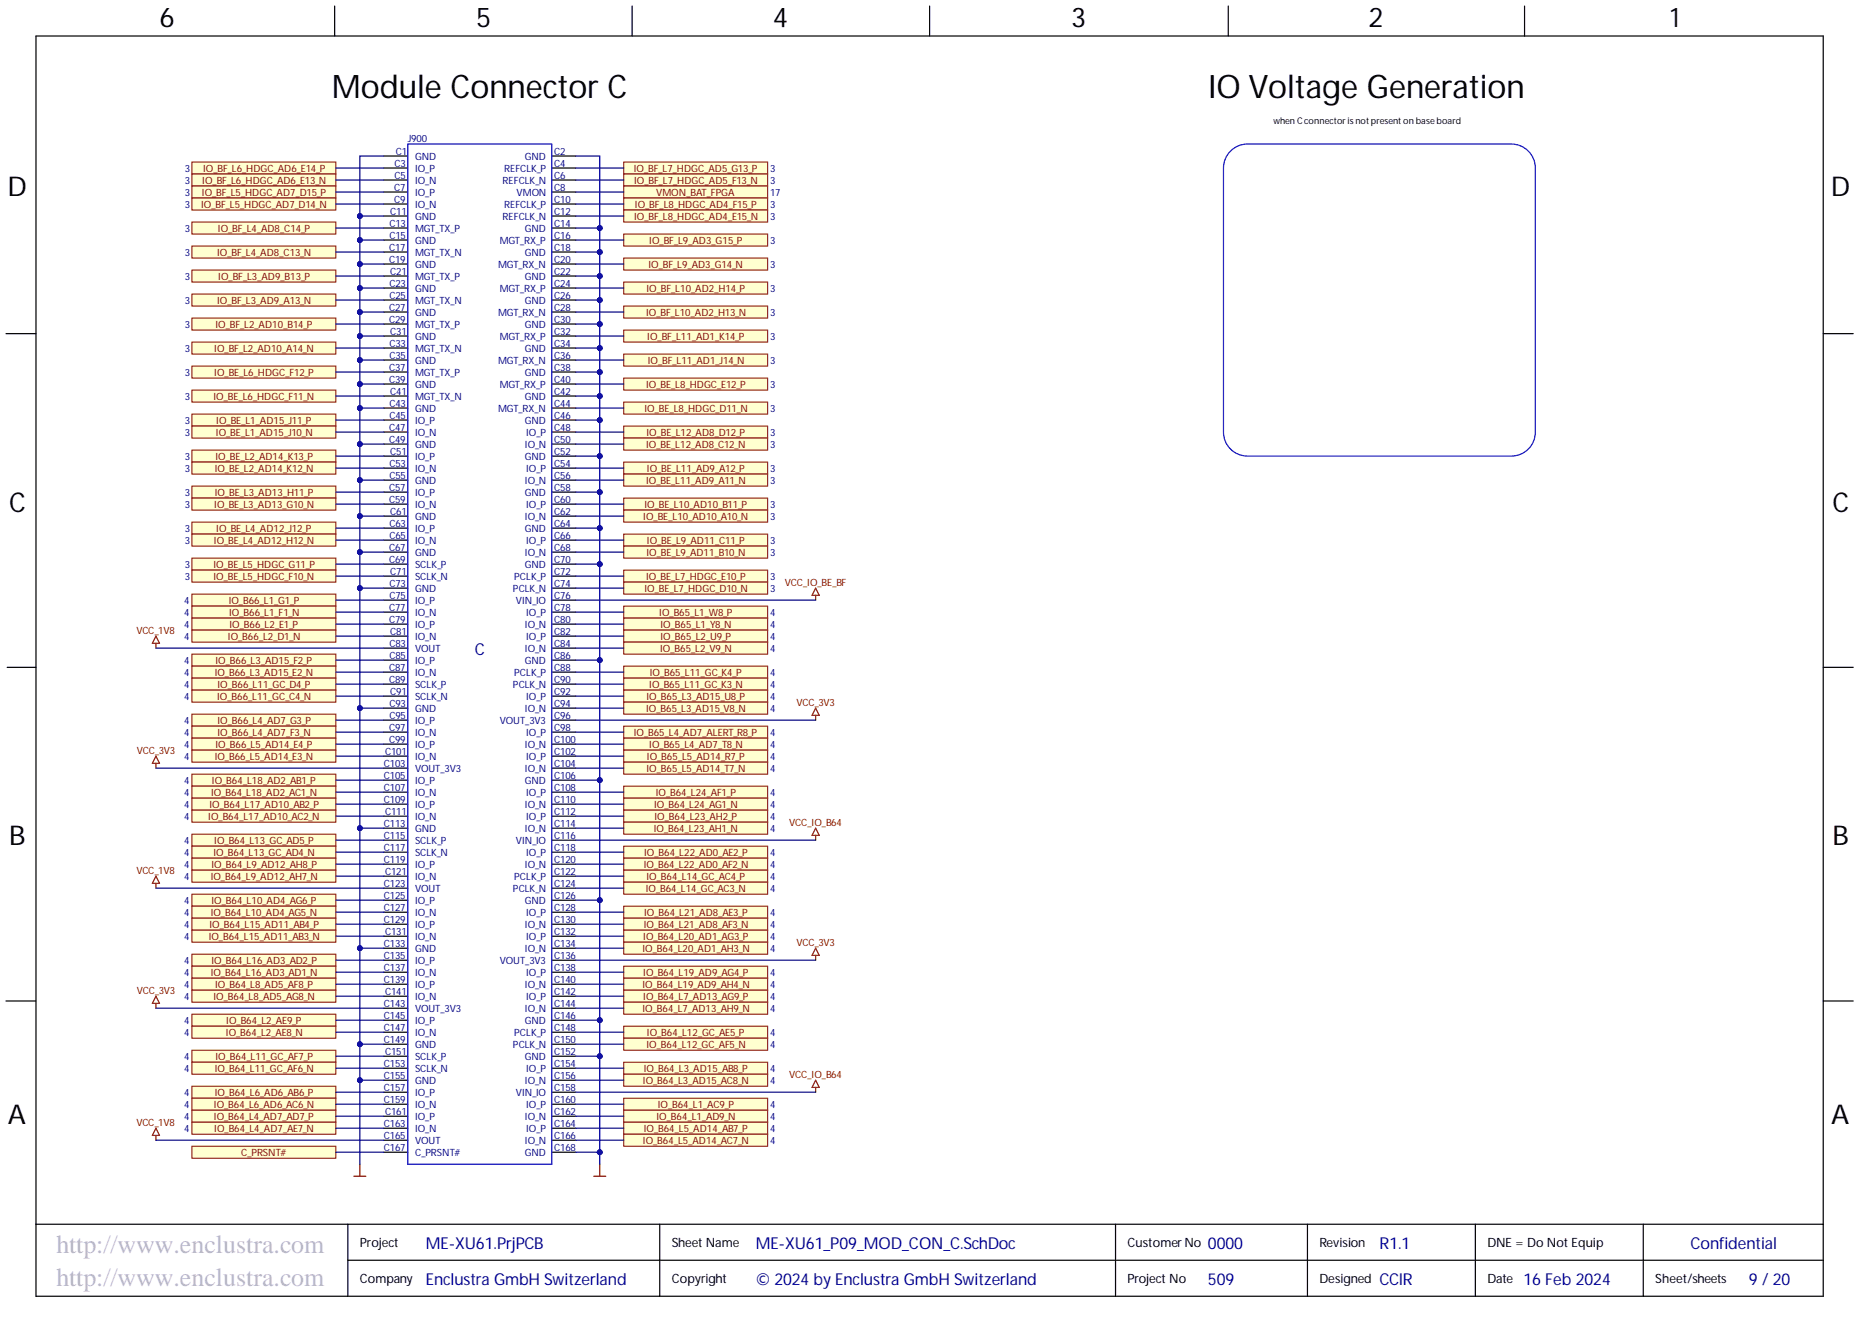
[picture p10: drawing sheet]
<svg xmlns="http://www.w3.org/2000/svg" width="393mm" height="282mm" viewBox="0 0 393 282" stroke-linecap="round" stroke-linejoin="round" font-family="sans-serif">
<defs><g id="words">
<g font-size="6.9">
<text x="70.2" y="20.6">Module Connector C</text>
<text x="255.5" y="20.6">IO Voltage Generation</text>
</g>
<g font-size="5.8">
<text x="33.7" y="5.7">6</text>
<text x="100.7" y="5.7">5</text>
<text x="163.4" y="5.7">4</text>
<text x="226.5" y="5.7">3</text>
<text x="289.4" y="5.7">2</text>
<text x="353.1" y="5.7">1</text>
<text x="1.6" y="41.5">D</text>
<text x="387.2" y="41.5">D</text>
<text x="1.9" y="108.2">C</text>
<text x="387.5" y="108.2">C</text>
<text x="1.9" y="178.8">B</text>
<text x="387.5" y="178.8">B</text>
<text x="1.7" y="237.6">A</text>
<text x="387.3" y="237.6">A</text>
</g>
<g font-size="5.5" fill="#c0c0c0">
<text x="11.9" y="265">http://www.enclustra.com</text>
<text x="11.9" y="271.9">http://www.enclustra.com</text>
</g>
<g font-size="3.5" fill="#000080">
<text x="100.5" y="138.5">C</text>
<text x="90.1" y="264.1">ME-XU61.PrjPCB</text>
<text x="159.8" y="264.1">ME-XU61_P09_MOD_CON_C.SchDoc</text>
<text x="255.4" y="264.1">0000</text>
<text x="357.5" y="264.1">Confidential</text>
<text x="90.1" y="271.7">Enclustra GmbH Switzerland</text>
<text x="159.8" y="271.7">© 2024 by Enclustra GmbH Switzerland</text>
<text x="255.4" y="271.7">509</text>
<text x="291.7" y="271.7">CCIR</text>
<text x="322.2" y="271.7">16 Feb 2024</text>
<text x="369.8" y="271.7">9 / 20</text>
</g>
<text font-size="3.5" fill="#00007c" x="291.7" y="264.1">R1.1</text>
<g font-size="2.7">
<text x="76.1" y="263.8">Project</text>
<text x="142.1" y="263.8">Sheet Name</text>
<text x="238.4" y="263.8">Customer No</text>
<text x="279" y="263.8">Revision</text>
<text x="314.5" y="263.8">DNE = Do Not Equip</text>
<text x="76.1" y="271.4">Company</text>
<text x="142.1" y="271.4">Copyright</text>
<text x="238.4" y="271.4">Project No</text>
<text x="279" y="271.4">Designed</text>
<text x="314.5" y="271.4">Date</text>
<text x="350.1" y="271.4">Sheet/sheets</text>
</g>
<g font-size="2.1" fill="#000080">
<text x="86.2" y="29.9">J900</text>
<text x="83.5" y="35.3">C3</text>
<text x="83.7" y="32.7">C1</text>
<text x="87.8" y="33.8">GND</text>
<text x="111" y="33.8">GND</text>
<text x="117.2" y="32.7">C2</text>
<text x="117.2" y="35.3">C4</text>
<text x="39.1" y="36.4">3</text>
<text x="39.1" y="38.9">3</text>
<text x="39.1" y="41.5">3</text>
<text x="83.4" y="40.4">C7</text>
<text x="83.5" y="37.8">C5</text>
<text x="87.8" y="36.4">IO_P</text>
<text x="87.8" y="38.9">IO_N</text>
<text x="87.8" y="41.5">IO_P</text>
<text x="106.3" y="38.9">REFCLK_N</text>
<text x="106.6" y="36.4">REFCLK_P</text>
<text x="109.2" y="41.5">VMON</text>
<text x="117.2" y="37.8">C6</text>
<text x="117.2" y="40.4">C8</text>
<text x="162.9" y="36.4">3</text>
<text x="162.9" y="38.9">3</text>
<text x="162.9" y="41.5">17</text>
<text x="39.1" y="44">3</text>
<text x="82.4" y="48">C13</text>
<text x="82.5" y="45.4">C11</text>
<text x="83.4" y="42.9">C9</text>
<text x="87.8" y="44">IO_N</text>
<text x="87.8" y="46.5">GND</text>
<text x="106.3" y="46.5">REFCLK_N</text>
<text x="106.6" y="44">REFCLK_P</text>
<text x="117.2" y="42.9">C10</text>
<text x="117.2" y="45.4">C12</text>
<text x="117.2" y="48">C14</text>
<text x="162.9" y="44">3</text>
<text x="162.9" y="46.5">3</text>
<text x="39.1" y="49.1">3</text>
<text x="82.3" y="53">C17</text>
<text x="82.4" y="50.5">C15</text>
<text x="87.8" y="49.1">MGT_TX_P</text>
<text x="87.8" y="51.6">GND</text>
<text x="105.7" y="51.6">MGT_RX_P</text>
<text x="111" y="49.1">GND</text>
<text x="117.2" y="50.5">C16</text>
<text x="117.2" y="53">C18</text>
<text x="162.9" y="51.6">3</text>
<text x="39.1" y="54.1">3</text>
<text x="39.1" y="59.2">3</text>
<text x="82.3" y="55.6">C19</text>
<text x="82.5" y="58.1">C21</text>
<text x="87.8" y="54.1">MGT_TX_N</text>
<text x="87.8" y="56.7">GND</text>
<text x="87.8" y="59.2">MGT_TX_P</text>
<text x="105.4" y="56.7">MGT_RX_N</text>
<text x="111" y="54.1">GND</text>
<text x="111" y="59.2">GND</text>
<text x="117.2" y="55.6">C20</text>
<text x="117.2" y="58.1">C22</text>
<text x="162.9" y="56.7">3</text>
<text x="39.1" y="64.3">3</text>
<text x="82.3" y="65.7">C27</text>
<text x="82.4" y="60.7">C23</text>
<text x="82.4" y="63.2">C25</text>
<text x="87.8" y="61.8">GND</text>
<text x="87.8" y="64.3">MGT_TX_N</text>
<text x="105.7" y="61.8">MGT_RX_P</text>
<text x="111" y="64.3">GND</text>
<text x="117.2" y="60.7">C24</text>
<text x="117.2" y="63.2">C26</text>
<text x="117.2" y="65.7">C28</text>
<text x="162.9" y="61.8">3</text>
<text x="39.1" y="69.4">3</text>
<text x="82.3" y="68.3">C29</text>
<text x="82.5" y="70.8">C31</text>
<text x="87.8" y="66.8">GND</text>
<text x="87.8" y="69.4">MGT_TX_P</text>
<text x="87.8" y="71.9">GND</text>
<text x="105.4" y="66.8">MGT_RX_N</text>
<text x="105.7" y="71.9">MGT_RX_P</text>
<text x="111" y="69.4">GND</text>
<text x="117.2" y="68.3">C30</text>
<text x="117.2" y="70.8">C32</text>
<text x="162.9" y="66.8">3</text>
<text x="162.9" y="71.9">3</text>
<text x="39.1" y="74.4">3</text>
<text x="82.4" y="73.3">C33</text>
<text x="82.4" y="75.9">C35</text>
<text x="87.8" y="74.4">MGT_TX_N</text>
<text x="87.8" y="77">GND</text>
<text x="105.4" y="77">MGT_RX_N</text>
<text x="111" y="74.4">GND</text>
<text x="117.2" y="73.3">C34</text>
<text x="117.2" y="75.9">C36</text>
<text x="162.9" y="77">3</text>
<text x="39.1" y="79.5">3</text>
<text x="82.3" y="78.4">C37</text>
<text x="82.3" y="81">C39</text>
<text x="82.5" y="83.5">C41</text>
<text x="87.8" y="79.5">MGT_TX_P</text>
<text x="87.8" y="82.1">GND</text>
<text x="105.7" y="82.1">MGT_RX_P</text>
<text x="111" y="79.5">GND</text>
<text x="117.2" y="78.4">C38</text>
<text x="117.2" y="81">C40</text>
<text x="117.2" y="83.5">C42</text>
<text x="162.9" y="82.1">3</text>
<text x="39.1" y="84.6">3</text>
<text x="39.1" y="89.7">3</text>
<text x="82.4" y="86">C43</text>
<text x="82.4" y="88.6">C45</text>
<text x="87.8" y="84.6">MGT_TX_N</text>
<text x="87.8" y="87.1">GND</text>
<text x="87.8" y="89.7">IO_P</text>
<text x="105.4" y="87.1">MGT_RX_N</text>
<text x="111" y="84.6">GND</text>
<text x="111" y="89.7">GND</text>
<text x="117.2" y="86">C44</text>
<text x="117.2" y="88.6">C46</text>
<text x="162.9" y="87.1">3</text>
<text x="39.1" y="92.2">3</text>
<text x="82.3" y="91.1">C47</text>
<text x="82.3" y="93.7">C49</text>
<text x="87.8" y="92.2">IO_N</text>
<text x="87.8" y="94.8">GND</text>
<text x="111" y="94.8">IO_N</text>
<text x="111.3" y="92.2">IO_P</text>
<text x="117.2" y="91.1">C48</text>
<text x="117.2" y="93.7">C50</text>
<text x="162.9" y="92.2">3</text>
<text x="162.9" y="94.8">3</text>
<text x="39.1" y="97.3">3</text>
<text x="39.1" y="99.8">3</text>
<text x="82.4" y="98.7">C53</text>
<text x="82.4" y="101.3">C55</text>
<text x="82.5" y="96.2">C51</text>
<text x="87.8" y="97.3">IO_P</text>
<text x="87.8" y="99.8">IO_N</text>
<text x="111" y="97.3">GND</text>
<text x="111.3" y="99.8">IO_P</text>
<text x="117.2" y="96.2">C52</text>
<text x="117.2" y="98.7">C54</text>
<text x="117.2" y="101.3">C56</text>
<text x="162.9" y="99.8">3</text>
<text x="39.1" y="104.9">3</text>
<text x="39.1" y="107.4">3</text>
<text x="82.3" y="103.8">C57</text>
<text x="82.3" y="106.3">C59</text>
<text x="87.8" y="102.4">GND</text>
<text x="87.8" y="104.9">IO_P</text>
<text x="87.8" y="107.4">IO_N</text>
<text x="111" y="102.4">IO_N</text>
<text x="111" y="104.9">GND</text>
<text x="111.3" y="107.4">IO_P</text>
<text x="117.2" y="103.8">C58</text>
<text x="117.2" y="106.3">C60</text>
<text x="162.9" y="102.4">3</text>
<text x="162.9" y="107.4">3</text>
<text x="39.1" y="112.5">3</text>
<text x="82.4" y="111.4">C63</text>
<text x="82.4" y="114">C65</text>
<text x="82.5" y="108.9">C61</text>
<text x="87.8" y="110">GND</text>
<text x="87.8" y="112.5">IO_P</text>
<text x="111" y="110">IO_N</text>
<text x="111" y="112.5">GND</text>
<text x="117.2" y="108.9">C62</text>
<text x="117.2" y="111.4">C64</text>
<text x="117.2" y="114">C66</text>
<text x="162.9" y="110">3</text>
<text x="39.1" y="115.1">3</text>
<text x="82.3" y="116.5">C67</text>
<text x="82.3" y="119">C69</text>
<text x="87.8" y="115.1">IO_N</text>
<text x="87.8" y="117.6">GND</text>
<text x="111" y="117.6">IO_N</text>
<text x="111.3" y="115.1">IO_P</text>
<text x="117.2" y="116.5">C68</text>
<text x="117.2" y="119">C70</text>
<text x="162.9" y="115.1">3</text>
<text x="162.9" y="117.6">3</text>
<text x="39.1" y="120.1">3</text>
<text x="39.1" y="122.7">3</text>
<text x="82.4" y="124.1">C73</text>
<text x="82.5" y="121.6">C71</text>
<text x="87.8" y="120.1">SCLK_P</text>
<text x="87.8" y="122.7">SCLK_N</text>
<text x="87.8" y="125.2">GND</text>
<text x="108.5" y="125.2">PCLK_N</text>
<text x="108.7" y="122.7">PCLK_P</text>
<text x="111" y="120.1">GND</text>
<text x="117.2" y="121.6">C72</text>
<text x="117.2" y="124.1">C74</text>
<text x="162.9" y="122.7">3</text>
<text x="162.9" y="125.2">3</text>
<text x="39" y="127.7">4</text>
<text x="39" y="130.3">4</text>
<text x="82.3" y="129.2">C77</text>
<text x="82.3" y="131.7">C79</text>
<text x="82.4" y="126.6">C75</text>
<text x="87.8" y="127.7">IO_P</text>
<text x="87.8" y="130.3">IO_N</text>
<text x="109.1" y="127.7">VIN_IO</text>
<text x="111.3" y="130.3">IO_P</text>
<text x="117.2" y="126.6">C76</text>
<text x="117.2" y="129.2">C78</text>
<text x="117.2" y="131.7">C80</text>
<text x="162.9" y="130.3">4</text>
<text x="39" y="132.8">4</text>
<text x="39" y="135.4">4</text>
<text x="82.4" y="136.8">C83</text>
<text x="82.5" y="134.3">C81</text>
<text x="87.8" y="132.8">IO_P</text>
<text x="87.8" y="135.4">IO_N</text>
<text x="87.8" y="137.9">VOUT</text>
<text x="111" y="132.8">IO_N</text>
<text x="111" y="137.9">IO_N</text>
<text x="111.3" y="135.4">IO_P</text>
<text x="117.2" y="134.3">C82</text>
<text x="117.2" y="136.8">C84</text>
<text x="162.9" y="132.8">4</text>
<text x="162.9" y="135.4">4</text>
<text x="162.9" y="137.9">4</text>
<text x="39" y="140.4">4</text>
<text x="39" y="143">4</text>
<text x="82.3" y="141.9">C87</text>
<text x="82.4" y="139.3">C85</text>
<text x="87.8" y="140.4">IO_P</text>
<text x="87.8" y="143">IO_N</text>
<text x="108.7" y="143">PCLK_P</text>
<text x="111" y="140.4">GND</text>
<text x="117.2" y="139.3">C86</text>
<text x="117.2" y="141.9">C88</text>
<text x="162.9" y="143">4</text>
<text x="39" y="145.5">4</text>
<text x="39" y="148">4</text>
<text x="82.3" y="144.4">C89</text>
<text x="82.4" y="149.5">C93</text>
<text x="82.5" y="146.9">C91</text>
<text x="87.8" y="145.5">SCLK_P</text>
<text x="87.8" y="148">SCLK_N</text>
<text x="108.5" y="145.5">PCLK_N</text>
<text x="111.3" y="148">IO_P</text>
<text x="117.2" y="144.4">C90</text>
<text x="117.2" y="146.9">C92</text>
<text x="117.2" y="149.5">C94</text>
<text x="162.9" y="145.5">4</text>
<text x="162.9" y="148">4</text>
<text x="39" y="153.1">4</text>
<text x="39" y="155.7">4</text>
<text x="82.3" y="154.6">C97</text>
<text x="82.4" y="152">C95</text>
<text x="87.8" y="150.6">GND</text>
<text x="87.8" y="153.1">IO_P</text>
<text x="87.8" y="155.7">IO_N</text>
<text x="105.7" y="153.1">VOUT_3V3</text>
<text x="111" y="150.6">IO_N</text>
<text x="111.3" y="155.7">IO_P</text>
<text x="117.2" y="152">C96</text>
<text x="117.2" y="154.6">C98</text>
<text x="162.9" y="150.6">4</text>
<text x="162.9" y="155.7">4</text>
<text x="39" y="158.2">4</text>
<text x="39" y="160.7">4</text>
<text x="81.4" y="159.6">C101</text>
<text x="82.3" y="157.1">C99</text>
<text x="87.8" y="158.2">IO_P</text>
<text x="87.8" y="160.7">IO_N</text>
<text x="111" y="158.2">IO_N</text>
<text x="111.3" y="160.7">IO_P</text>
<text x="117.2" y="157.1">C100</text>
<text x="117.2" y="159.6">C102</text>
<text x="162.9" y="158.2">4</text>
<text x="162.9" y="160.7">4</text>
<text x="39" y="165.8">4</text>
<text x="81.2" y="162.2">C103</text>
<text x="81.2" y="164.7">C105</text>
<text x="81.2" y="167.3">C107</text>
<text x="87.8" y="163.3">VOUT_3V3</text>
<text x="87.8" y="165.8">IO_P</text>
<text x="111" y="163.3">IO_N</text>
<text x="111" y="165.8">GND</text>
<text x="117.2" y="162.2">C104</text>
<text x="117.2" y="164.7">C106</text>
<text x="117.2" y="167.3">C108</text>
<text x="162.9" y="163.3">4</text>
<text x="39" y="168.4">4</text>
<text x="39" y="170.9">4</text>
<text x="39" y="173.4">4</text>
<text x="81.2" y="169.8">C109</text>
<text x="81.4" y="172.3">C111</text>
<text x="87.8" y="168.4">IO_N</text>
<text x="87.8" y="170.9">IO_P</text>
<text x="87.8" y="173.4">IO_N</text>
<text x="111" y="170.9">IO_N</text>
<text x="111.3" y="168.4">IO_P</text>
<text x="111.3" y="173.4">IO_P</text>
<text x="117.2" y="169.8">C110</text>
<text x="117.2" y="172.3">C112</text>
<text x="162.9" y="168.4">4</text>
<text x="162.9" y="170.9">4</text>
<text x="162.9" y="173.4">4</text>
<text x="39" y="178.5">4</text>
<text x="81.2" y="174.9">C113</text>
<text x="81.2" y="177.4">C115</text>
<text x="81.2" y="179.9">C117</text>
<text x="87.8" y="176">GND</text>
<text x="87.8" y="178.5">SCLK_P</text>
<text x="109.1" y="178.5">VIN_IO</text>
<text x="111" y="176">IO_N</text>
<text x="117.2" y="174.9">C114</text>
<text x="117.2" y="177.4">C116</text>
<text x="117.2" y="179.9">C118</text>
<text x="162.9" y="176">4</text>
<text x="39" y="181">4</text>
<text x="39" y="183.6">4</text>
<text x="81.2" y="182.5">C119</text>
<text x="81.4" y="185">C121</text>
<text x="87.8" y="181">SCLK_N</text>
<text x="87.8" y="183.6">IO_P</text>
<text x="111" y="183.6">IO_N</text>
<text x="111.3" y="181">IO_P</text>
<text x="117.2" y="182.5">C120</text>
<text x="117.2" y="185">C122</text>
<text x="162.9" y="181">4</text>
<text x="162.9" y="183.6">4</text>
<text x="39" y="186.1">4</text>
<text x="39" y="191.2">4</text>
<text x="81.2" y="187.6">C123</text>
<text x="81.2" y="190.1">C125</text>
<text x="87.8" y="186.1">IO_N</text>
<text x="87.8" y="188.7">VOUT</text>
<text x="87.8" y="191.2">IO_P</text>
<text x="108.5" y="188.7">PCLK_N</text>
<text x="108.7" y="186.1">PCLK_P</text>
<text x="111" y="191.2">GND</text>
<text x="117.2" y="187.6">C124</text>
<text x="117.2" y="190.1">C126</text>
<text x="162.9" y="186.1">4</text>
<text x="162.9" y="188.7">4</text>
<text x="39" y="193.7">4</text>
<text x="39" y="196.3">4</text>
<text x="81.2" y="192.6">C127</text>
<text x="81.2" y="195.2">C129</text>
<text x="81.4" y="197.7">C131</text>
<text x="87.8" y="193.7">IO_N</text>
<text x="87.8" y="196.3">IO_P</text>
<text x="111" y="196.3">IO_N</text>
<text x="111.3" y="193.7">IO_P</text>
<text x="117.2" y="192.6">C128</text>
<text x="117.2" y="195.2">C130</text>
<text x="117.2" y="197.7">C132</text>
<text x="162.9" y="193.7">4</text>
<text x="162.9" y="196.3">4</text>
<text x="39" y="198.8">4</text>
<text x="39" y="203.9">4</text>
<text x="81.2" y="200.2">C133</text>
<text x="81.2" y="202.8">C135</text>
<text x="87.8" y="198.8">IO_N</text>
<text x="87.8" y="201.3">GND</text>
<text x="87.8" y="203.9">IO_P</text>
<text x="105.7" y="203.9">VOUT_3V3</text>
<text x="111" y="201.3">IO_N</text>
<text x="111.3" y="198.8">IO_P</text>
<text x="117.2" y="200.2">C134</text>
<text x="117.2" y="202.8">C136</text>
<text x="162.9" y="198.8">4</text>
<text x="162.9" y="201.3">4</text>
<text x="39" y="206.4">4</text>
<text x="39" y="209">4</text>
<text x="81.2" y="205.3">C137</text>
<text x="81.2" y="207.9">C139</text>
<text x="87.8" y="206.4">IO_N</text>
<text x="87.8" y="209">IO_P</text>
<text x="111" y="209">IO_N</text>
<text x="111.3" y="206.4">IO_P</text>
<text x="117.2" y="205.3">C138</text>
<text x="117.2" y="207.9">C140</text>
<text x="162.9" y="206.4">4</text>
<text x="162.9" y="209">4</text>
<text x="39" y="211.5">4</text>
<text x="81.2" y="212.9">C143</text>
<text x="81.2" y="215.5">C145</text>
<text x="81.4" y="210.4">C141</text>
<text x="87.8" y="211.5">IO_N</text>
<text x="87.8" y="214">VOUT_3V3</text>
<text x="111" y="214">IO_N</text>
<text x="111.3" y="211.5">IO_P</text>
<text x="117.2" y="210.4">C142</text>
<text x="117.2" y="212.9">C144</text>
<text x="117.2" y="215.5">C146</text>
<text x="162.9" y="211.5">4</text>
<text x="162.9" y="214">4</text>
<text x="39" y="216.6">4</text>
<text x="39" y="219.1">4</text>
<text x="81.2" y="218">C147</text>
<text x="81.2" y="220.5">C149</text>
<text x="87.8" y="216.6">IO_P</text>
<text x="87.8" y="219.1">IO_N</text>
<text x="87.8" y="221.6">GND</text>
<text x="108.5" y="221.6">PCLK_N</text>
<text x="108.7" y="219.1">PCLK_P</text>
<text x="111" y="216.6">GND</text>
<text x="117.2" y="218">C148</text>
<text x="117.2" y="220.5">C150</text>
<text x="162.9" y="219.1">4</text>
<text x="162.9" y="221.6">4</text>
<text x="39" y="224.2">4</text>
<text x="39" y="226.7">4</text>
<text x="81.2" y="225.6">C153</text>
<text x="81.4" y="223.1">C151</text>
<text x="87.8" y="224.2">SCLK_P</text>
<text x="87.8" y="226.7">SCLK_N</text>
<text x="111" y="224.2">GND</text>
<text x="111.3" y="226.7">IO_P</text>
<text x="117.2" y="223.1">C152</text>
<text x="117.2" y="225.6">C154</text>
<text x="162.9" y="226.7">4</text>
<text x="39" y="231.8">4</text>
<text x="81.2" y="228.2">C155</text>
<text x="81.2" y="230.7">C157</text>
<text x="81.2" y="233.2">C159</text>
<text x="87.8" y="229.3">GND</text>
<text x="87.8" y="231.8">IO_P</text>
<text x="109.1" y="231.8">VIN_IO</text>
<text x="111" y="229.3">IO_N</text>
<text x="117.2" y="228.2">C156</text>
<text x="117.2" y="230.7">C158</text>
<text x="117.2" y="233.2">C160</text>
<text x="162.9" y="229.3">4</text>
<text x="39" y="234.3">4</text>
<text x="39" y="236.9">4</text>
<text x="39" y="239.4">4</text>
<text x="81.2" y="238.3">C163</text>
<text x="81.4" y="235.8">C161</text>
<text x="87.8" y="234.3">IO_N</text>
<text x="87.8" y="236.9">IO_P</text>
<text x="87.8" y="239.4">IO_N</text>
<text x="111" y="236.9">IO_N</text>
<text x="111.3" y="234.3">IO_P</text>
<text x="111.3" y="239.4">IO_P</text>
<text x="117.2" y="235.8">C162</text>
<text x="117.2" y="238.3">C164</text>
<text x="162.9" y="234.3">4</text>
<text x="162.9" y="236.9">4</text>
<text x="162.9" y="239.4">4</text>
<text x="81.2" y="240.9">C165</text>
<text x="81.2" y="243.4">C167</text>
<text x="87.8" y="242">VOUT</text>
<text x="87.8" y="244.5">C_PRSNT#</text>
<text x="111" y="242">IO_N</text>
<text x="111" y="244.5">GND</text>
<text x="117.2" y="240.9">C166</text>
<text x="117.2" y="243.4">C168</text>
<text x="162.9" y="242">4</text>
</g>
<g font-size="2.1" fill="#800000">
<text x="42.7" y="41.5">IO_BF_L5_HDGC_AD7_D15_P</text>
<text x="42.8" y="38.9">IO_BF_L6_HDGC_AD6_E13_N</text>
<text x="43" y="36.4">IO_BF_L6_HDGC_AD6_E14_P</text>
<text x="134" y="36.4">IO_BF_L7_HDGC_AD5_G13_P</text>
<text x="134.1" y="38.9">IO_BF_L7_HDGC_AD5_F13_N</text>
<text x="138.8" y="41.5">VMON_BAT_FPGA</text>
<text x="42.5" y="44">IO_BF_L5_HDGC_AD7_D14_N</text>
<text x="134.1" y="46.5">IO_BF_L8_HDGC_AD4_E15_N</text>
<text x="134.3" y="44">IO_BF_L8_HDGC_AD4_F15_P</text>
<text x="46.1" y="49.1">IO_BF_L4_AD8_C14_P</text>
<text x="137.3" y="51.6">IO_BF_L9_AD3_G15_P</text>
<text x="45.9" y="54.1">IO_BF_L4_AD8_C13_N</text>
<text x="46.2" y="59.2">IO_BF_L3_AD9_B13_P</text>
<text x="137.1" y="56.7">IO_BF_L9_AD3_G14_N</text>
<text x="45.9" y="64.3">IO_BF_L3_AD9_A13_N</text>
<text x="136.7" y="61.8">IO_BF_L10_AD2_H14_P</text>
<text x="45.6" y="69.4">IO_BF_L2_AD10_B14_P</text>
<text x="136.6" y="66.8">IO_BF_L10_AD2_H13_N</text>
<text x="136.9" y="71.9">IO_BF_L11_AD1_K14_P</text>
<text x="45.3" y="74.4">IO_BF_L2_AD10_A14_N</text>
<text x="137" y="77">IO_BF_L11_AD1_J14_N</text>
<text x="45.3" y="79.5">IO_BE_L6_HDGC_F12_P</text>
<text x="136.6" y="82.1">IO_BE_L8_HDGC_E12_P</text>
<text x="45.2" y="84.6">IO_BE_L6_HDGC_F11_N</text>
<text x="45.7" y="89.7">IO_BE_L1_AD15_J11_P</text>
<text x="136.3" y="87.1">IO_BE_L8_HDGC_D11_N</text>
<text x="45.7" y="92.2">IO_BE_L1_AD15_J10_N</text>
<text x="136.6" y="94.8">IO_BE_L12_AD8_C12_N</text>
<text x="136.7" y="92.2">IO_BE_L12_AD8_D12_P</text>
<text x="45.4" y="99.8">IO_BE_L2_AD14_K12_N</text>
<text x="45.6" y="97.3">IO_BE_L2_AD14_K13_P</text>
<text x="136.8" y="99.8">IO_BE_L11_AD9_A12_P</text>
<text x="45.3" y="107.4">IO_BE_L3_AD13_G10_N</text>
<text x="45.4" y="104.9">IO_BE_L3_AD13_H11_P</text>
<text x="136.3" y="107.4">IO_BE_L10_AD10_B11_P</text>
<text x="136.6" y="102.4">IO_BE_L11_AD9_A11_N</text>
<text x="45.7" y="112.5">IO_BE_L4_AD12_J12_P</text>
<text x="136" y="110">IO_BE_L10_AD10_A10_N</text>
<text x="45.2" y="115.1">IO_BE_L4_AD12_H12_N</text>
<text x="136.7" y="117.6">IO_BE_L9_AD11_B10_N</text>
<text x="136.8" y="115.1">IO_BE_L9_AD11_C11_P</text>
<text x="45.2" y="120.1">IO_BE_L5_HDGC_G11_P</text>
<text x="45.2" y="122.7">IO_BE_L5_HDGC_F10_N</text>
<text x="136.3" y="125.2">IO_BE_L7_HDGC_D10_N</text>
<text x="136.6" y="122.7">IO_BE_L7_HDGC_E10_P</text>
<text x="166" y="123.9">VCC_IO_BE_BF</text>
<text x="48.4" y="127.7">IO_B66_L1_G1_P</text>
<text x="48.4" y="130.3">IO_B66_L1_F1_N</text>
<text x="139.4" y="130.3">IO_B65_L1_W8_P</text>
<text x="28.8" y="134">VCC_1V8</text>
<text x="48.2" y="135.4">IO_B66_L2_D1_N</text>
<text x="48.5" y="132.8">IO_B66_L2_E1_P</text>
<text x="139.6" y="137.9">IO_B65_L2_V9_N</text>
<text x="139.7" y="132.8">IO_B65_L1_Y8_N</text>
<text x="139.7" y="135.4">IO_B65_L2_U9_P</text>
<text x="45.4" y="143">IO_B66_L3_AD15_E2_N</text>
<text x="45.6" y="140.4">IO_B66_L3_AD15_F2_P</text>
<text x="137.4" y="143">IO_B65_L11_GC_K4_P</text>
<text x="45.9" y="148">IO_B66_L11_GC_C4_N</text>
<text x="46" y="145.5">IO_B66_L11_GC_D4_P</text>
<text x="136.7" y="148">IO_B65_L3_AD15_U8_P</text>
<text x="137.3" y="145.5">IO_B65_L11_GC_K3_N</text>
<text x="168.4" y="149.2">VCC_3V3</text>
<text x="46" y="153.1">IO_B66_L4_AD7_G3_P</text>
<text x="46" y="155.7">IO_B66_L4_AD7_F3_N</text>
<text x="134" y="155.7">IO_B65_L4_AD7_ALERT_R8_P</text>
<text x="136.6" y="150.6">IO_B65_L3_AD15_V8_N</text>
<text x="28.9" y="159.4">VCC_3V3</text>
<text x="45.4" y="160.7">IO_B66_L5_AD14_E3_N</text>
<text x="45.6" y="158.2">IO_B66_L5_AD14_E4_P</text>
<text x="136.8" y="160.7">IO_B65_L5_AD14_R7_P</text>
<text x="137.3" y="158.2">IO_B65_L4_AD7_T8_N</text>
<text x="44.8" y="165.8">IO_B64_L18_AD2_AB1_P</text>
<text x="136.7" y="163.3">IO_B65_L5_AD14_T7_N</text>
<text x="44.1" y="173.4">IO_B64_L17_AD10_AC2_N</text>
<text x="44.3" y="170.9">IO_B64_L17_AD10_AB2_P</text>
<text x="44.6" y="168.4">IO_B64_L18_AD2_AC1_N</text>
<text x="138.3" y="170.9">IO_B64_L24_AG1_N</text>
<text x="138.4" y="173.4">IO_B64_L23_AH2_P</text>
<text x="138.7" y="168.4">IO_B64_L24_AF1_P</text>
<text x="45.3" y="178.5">IO_B64_L13_GC_AD5_P</text>
<text x="138.2" y="176">IO_B64_L23_AH1_N</text>
<text x="166.9" y="174.6">VCC_IO_B64</text>
<text x="28.8" y="184.8">VCC_1V8</text>
<text x="44.7" y="183.6">IO_B64_L9_AD12_AH8_P</text>
<text x="45.2" y="181">IO_B64_L13_GC_AD4_N</text>
<text x="136.1" y="183.6">IO_B64_L22_AD0_AF2_N</text>
<text x="136.2" y="181">IO_B64_L22_AD0_AE2_P</text>
<text x="44.6" y="186.1">IO_B64_L9_AD12_AH7_N</text>
<text x="44.7" y="191.2">IO_B64_L10_AD4_AG6_P</text>
<text x="136.6" y="188.7">IO_B64_L14_GC_AC3_N</text>
<text x="136.7" y="186.1">IO_B64_L14_GC_AC4_P</text>
<text x="44.3" y="196.3">IO_B64_L15_AD11_AB4_P</text>
<text x="44.6" y="193.7">IO_B64_L10_AD4_AG5_N</text>
<text x="136.1" y="196.3">IO_B64_L21_AD8_AF3_N</text>
<text x="136.2" y="193.7">IO_B64_L21_AD8_AE3_P</text>
<text x="44.1" y="198.8">IO_B64_L15_AD11_AB3_N</text>
<text x="44.7" y="203.9">IO_B64_L16_AD3_AD2_P</text>
<text x="135.9" y="201.3">IO_B64_L20_AD1_AH3_N</text>
<text x="136" y="198.8">IO_B64_L20_AD1_AG3_P</text>
<text x="168.4" y="200">VCC_3V3</text>
<text x="44.6" y="206.4">IO_B64_L16_AD3_AD1_N</text>
<text x="45.5" y="209">IO_B64_L8_AD5_AF8_P</text>
<text x="135.9" y="209">IO_B64_L19_AD9_AH4_N</text>
<text x="136" y="206.4">IO_B64_L19_AD9_AG4_P</text>
<text x="28.9" y="210.1">VCC_3V3</text>
<text x="45.2" y="211.5">IO_B64_L8_AD5_AG8_N</text>
<text x="135.9" y="214">IO_B64_L7_AD13_AH9_N</text>
<text x="136" y="211.5">IO_B64_L7_AD13_AG9_P</text>
<text x="47.8" y="219.1">IO_B64_L2_AE8_N</text>
<text x="47.9" y="216.6">IO_B64_L2_AE9_P</text>
<text x="136.7" y="221.6">IO_B64_L12_GC_AF5_N</text>
<text x="136.8" y="219.1">IO_B64_L12_GC_AE5_P</text>
<text x="45.4" y="226.7">IO_B64_L11_GC_AF6_N</text>
<text x="45.6" y="224.2">IO_B64_L11_GC_AF7_P</text>
<text x="136.1" y="226.7">IO_B64_L3_AD15_AB8_P</text>
<text x="166.9" y="227.9">VCC_IO_B64</text>
<text x="45.4" y="231.8">IO_B64_L6_AD6_AB6_P</text>
<text x="136" y="229.3">IO_B64_L3_AD15_AC8_N</text>
<text x="28.8" y="238.1">VCC_1V8</text>
<text x="45.2" y="234.3">IO_B64_L6_AD6_AC6_N</text>
<text x="45.2" y="236.9">IO_B64_L4_AD7_AD7_P</text>
<text x="45.3" y="239.4">IO_B64_L4_AD7_AE7_N</text>
<text x="136.1" y="239.4">IO_B64_L5_AD14_AB7_P</text>
<text x="138.8" y="236.9">IO_B64_L1_AD9_N</text>
<text x="139.1" y="234.3">IO_B64_L1_AC9_P</text>
<text x="51" y="244.5">C_PRSNT#</text>
<text x="136" y="242">IO_B64_L5_AD14_AC7_N</text>
</g>
<text font-size="1.9" x="269.3" y="26.1">when Cconnectoris not present on base board</text>
</g></defs>
<g fill="none" stroke="#000" stroke-width=".25">
<path d="M7.6 7.6h378v266.5h-378zM70.8 1.3v6.3M133.7 1.3v6.3M196.6 1.3v6.3M259.8 1.3v6.3M322.4 1.3v6.3M1.3 70.6h6.3M385.6 70.6h6.3M1.5 141.1h6.1M385.6 141.1h6.3M1.3 211.7h6.3M385.6 211.7h6.3"/>
<path d="M7.6 258.9h378M73.6 258.9v15.2M139.5 258.9v15.2M235.9 258.9v15.2M276.5 258.9v15.2M312 258.9v15.2M347.5 258.9v15.2M73.6 266.5h312"/>
</g>
<g fill="none" stroke="#800000" stroke-width=".25">
<path d="M172.5 125.9v1M172.5 124.4l.8 1.5h-1.6zM172.5 151.3v1M172.5 149.7l.8 1.6h-1.6zM172.5 176.6v1.1M172.5 175.1l.8 1.5h-1.6zM33 186.8v1M33 185.3l.7 1.5h-1.5zM33 212.2v1M33 210.7l.7 1.5h-1.5zM172.5 202v1M172.5 200.5l.8 1.5h-1.6z"/>
<path d="M33 238.6l.7 1.5h-1.5zM172.5 228.4l.8 1.5h-1.6zM172.5 229.9v1.1M33 240.1v1M74.8 248.7h2.6M76.1 246.2v2.5M125.6 248.7h2.5M126.8 246.2v2.5"/>
</g>
<path d="M40.6 34.3h30.4v2.5h-30.4z" fill-rule="evenodd" fill="#ffffd0"/>
<path d="M40.6 34.3h30.4v2.5h-30.4z" fill="none" stroke="#800000" stroke-width=".21"/>
<path d="M40.6 36.8h30.4v2.5h-30.4z" fill-rule="evenodd" fill="#ffffd0"/>
<path d="M40.6 36.8h30.4v2.5h-30.4z" fill="none" stroke="#800000" stroke-width=".21"/>
<path d="M40.6 39.3h30.4v2.6h-30.4z" fill-rule="evenodd" fill="#ffffd0"/>
<path d="M40.6 39.3h30.4v2.6h-30.4z" fill="none" stroke="#800000" stroke-width=".21"/>
<path d="M40.6 41.9h30.4v2.5h-30.4z" fill-rule="evenodd" fill="#ffffd0"/>
<path d="M40.6 41.9h30.4v2.5h-30.4z" fill="none" stroke="#800000" stroke-width=".21"/>
<path d="M40.6 47h30.4v2.5h-30.4z" fill-rule="evenodd" fill="#ffffd0"/>
<path d="M40.6 47h30.4v2.5h-30.4z" fill="none" stroke="#800000" stroke-width=".21"/>
<path d="M40.6 52h30.4v2.6h-30.4z" fill-rule="evenodd" fill="#ffffd0"/>
<path d="M40.6 52h30.4v2.6h-30.4z" fill="none" stroke="#800000" stroke-width=".21"/>
<path d="M40.6 57.1h30.4v2.5h-30.4z" fill-rule="evenodd" fill="#ffffd0"/>
<path d="M40.6 57.1h30.4v2.5h-30.4z" fill="none" stroke="#800000" stroke-width=".21"/>
<path d="M40.6 62.2h30.4v2.5h-30.4z" fill-rule="evenodd" fill="#ffffd0"/>
<path d="M40.6 62.2h30.4v2.5h-30.4z" fill="none" stroke="#800000" stroke-width=".21"/>
<path d="M40.6 67.3h30.4v2.5h-30.4z" fill-rule="evenodd" fill="#ffffd0"/>
<path d="M40.6 67.3h30.4v2.5h-30.4z" fill="none" stroke="#800000" stroke-width=".21"/>
<path d="M40.6 72.3h30.4v2.6h-30.4z" fill-rule="evenodd" fill="#ffffd0"/>
<path d="M40.6 72.3h30.4v2.6h-30.4z" fill="none" stroke="#800000" stroke-width=".21"/>
<path d="M40.6 77.4h30.4v2.5h-30.4z" fill-rule="evenodd" fill="#ffffd0"/>
<path d="M40.6 77.4h30.4v2.5h-30.4z" fill="none" stroke="#800000" stroke-width=".21"/>
<path d="M40.6 82.5h30.4v2.5h-30.4z" fill-rule="evenodd" fill="#ffffd0"/>
<path d="M40.6 82.5h30.4v2.5h-30.4z" fill="none" stroke="#800000" stroke-width=".21"/>
<path d="M40.6 87.6h30.4v2.5h-30.4z" fill-rule="evenodd" fill="#ffffd0"/>
<path d="M40.6 87.6h30.4v2.5h-30.4z" fill="none" stroke="#800000" stroke-width=".21"/>
<path d="M40.6 90.1h30.4v2.5h-30.4z" fill-rule="evenodd" fill="#ffffd0"/>
<path d="M40.6 90.1h30.4v2.5h-30.4z" fill="none" stroke="#800000" stroke-width=".21"/>
<path d="M40.6 95.2h30.4v2.5h-30.4z" fill-rule="evenodd" fill="#ffffd0"/>
<path d="M40.6 95.2h30.4v2.5h-30.4z" fill="none" stroke="#800000" stroke-width=".21"/>
<path d="M40.6 97.7h30.4v2.5h-30.4z" fill-rule="evenodd" fill="#ffffd0"/>
<path d="M40.6 97.7h30.4v2.5h-30.4z" fill="none" stroke="#800000" stroke-width=".21"/>
<path d="M40.6 102.8h30.4v2.5h-30.4z" fill-rule="evenodd" fill="#ffffd0"/>
<path d="M40.6 102.8h30.4v2.5h-30.4z" fill="none" stroke="#800000" stroke-width=".21"/>
<path d="M40.6 105.3h30.4v2.6h-30.4z" fill-rule="evenodd" fill="#ffffd0"/>
<path d="M40.6 105.3h30.4v2.6h-30.4z" fill="none" stroke="#800000" stroke-width=".21"/>
<path d="M40.6 110.4h30.4v2.5h-30.4z" fill-rule="evenodd" fill="#ffffd0"/>
<path d="M40.6 110.4h30.4v2.5h-30.4z" fill="none" stroke="#800000" stroke-width=".21"/>
<path d="M40.6 112.9h30.4v2.6h-30.4z" fill-rule="evenodd" fill="#ffffd0"/>
<path d="M40.6 112.9h30.4v2.6h-30.4z" fill="none" stroke="#800000" stroke-width=".21"/>
<path d="M40.6 118h30.4v2.6h-30.4z" fill-rule="evenodd" fill="#ffffd0"/>
<path d="M40.6 118h30.4v2.6h-30.4z" fill="none" stroke="#800000" stroke-width=".21"/>
<path d="M40.6 120.6h30.4v2.5h-30.4z" fill-rule="evenodd" fill="#ffffd0"/>
<path d="M40.6 120.6h30.4v2.5h-30.4z" fill="none" stroke="#800000" stroke-width=".21"/>
<path d="M40.6 125.6h30.4v2.6h-30.4z" fill-rule="evenodd" fill="#ffffd0"/>
<path d="M40.6 125.6h30.4v2.6h-30.4z" fill="none" stroke="#800000" stroke-width=".21"/>
<path d="M40.6 128.2h30.4v2.5h-30.4z" fill-rule="evenodd" fill="#ffffd0"/>
<path d="M40.6 128.2h30.4v2.5h-30.4z" fill="none" stroke="#800000" stroke-width=".21"/>
<path d="M40.6 130.7h30.4v2.5h-30.4z" fill-rule="evenodd" fill="#ffffd0"/>
<path d="M40.6 130.7h30.4v2.5h-30.4z" fill="none" stroke="#800000" stroke-width=".21"/>
<path d="M40.6 133.2h30.4v2.6h-30.4z" fill-rule="evenodd" fill="#ffffd0"/>
<path d="M40.6 133.2h30.4v2.6h-30.4z" fill="none" stroke="#800000" stroke-width=".21"/>
<path d="M40.6 138.3h30.4v2.6h-30.4z" fill-rule="evenodd" fill="#ffffd0"/>
<path d="M40.6 138.3h30.4v2.6h-30.4z" fill="none" stroke="#800000" stroke-width=".21"/>
<path d="M40.6 140.9h30.4v2.5h-30.4z" fill-rule="evenodd" fill="#ffffd0"/>
<path d="M40.6 140.9h30.4v2.5h-30.4z" fill="none" stroke="#800000" stroke-width=".21"/>
<path d="M40.6 143.4h30.4v2.5h-30.4z" fill-rule="evenodd" fill="#ffffd0"/>
<path d="M40.6 143.4h30.4v2.5h-30.4z" fill="none" stroke="#800000" stroke-width=".21"/>
<path d="M40.6 145.9h30.4v2.6h-30.4z" fill-rule="evenodd" fill="#ffffd0"/>
<path d="M40.6 145.9h30.4v2.6h-30.4z" fill="none" stroke="#800000" stroke-width=".21"/>
<path d="M40.6 151h30.4v2.5h-30.4z" fill-rule="evenodd" fill="#ffffd0"/>
<path d="M40.6 151h30.4v2.5h-30.4z" fill="none" stroke="#800000" stroke-width=".21"/>
<path d="M40.6 153.5h30.4v2.6h-30.4z" fill-rule="evenodd" fill="#ffffd0"/>
<path d="M40.6 153.5h30.4v2.6h-30.4z" fill="none" stroke="#800000" stroke-width=".21"/>
<path d="M40.6 156.1h30.4v2.5h-30.4z" fill-rule="evenodd" fill="#ffffd0"/>
<path d="M40.6 156.1h30.4v2.5h-30.4z" fill="none" stroke="#800000" stroke-width=".21"/>
<path d="M40.6 158.6h30.4v2.6h-30.4z" fill-rule="evenodd" fill="#ffffd0"/>
<path d="M40.6 158.6h30.4v2.6h-30.4z" fill="none" stroke="#800000" stroke-width=".21"/>
<path d="M40.6 163.7h30.4v2.5h-30.4z" fill-rule="evenodd" fill="#ffffd0"/>
<path d="M40.6 163.7h30.4v2.5h-30.4z" fill="none" stroke="#800000" stroke-width=".21"/>
<path d="M40.6 166.2h30.4v2.6h-30.4z" fill-rule="evenodd" fill="#ffffd0"/>
<path d="M40.6 166.2h30.4v2.6h-30.4z" fill="none" stroke="#800000" stroke-width=".21"/>
<path d="M40.6 168.8h30.4v2.5h-30.4z" fill-rule="evenodd" fill="#ffffd0"/>
<path d="M40.6 168.8h30.4v2.5h-30.4z" fill="none" stroke="#800000" stroke-width=".21"/>
<path d="M40.6 171.3h30.4v2.6h-30.4z" fill-rule="evenodd" fill="#ffffd0"/>
<path d="M40.6 171.3h30.4v2.6h-30.4z" fill="none" stroke="#800000" stroke-width=".21"/>
<path d="M40.6 176.4h30.4v2.5h-30.4z" fill-rule="evenodd" fill="#ffffd0"/>
<path d="M40.6 176.4h30.4v2.5h-30.4z" fill="none" stroke="#800000" stroke-width=".21"/>
<path d="M40.6 178.9h30.4v2.6h-30.4z" fill-rule="evenodd" fill="#ffffd0"/>
<path d="M40.6 178.9h30.4v2.6h-30.4z" fill="none" stroke="#800000" stroke-width=".21"/>
<path d="M40.6 181.5h30.4v2.5h-30.4z" fill-rule="evenodd" fill="#ffffd0"/>
<path d="M40.6 181.5h30.4v2.5h-30.4z" fill="none" stroke="#800000" stroke-width=".21"/>
<path d="M40.6 184h30.4v2.5h-30.4z" fill-rule="evenodd" fill="#ffffd0"/>
<path d="M40.6 184h30.4v2.5h-30.4z" fill="none" stroke="#800000" stroke-width=".21"/>
<path d="M40.6 189.1h30.4v2.5h-30.4z" fill-rule="evenodd" fill="#ffffd0"/>
<path d="M40.6 189.1h30.4v2.5h-30.4z" fill="none" stroke="#800000" stroke-width=".21"/>
<path d="M40.6 191.6h30.4v2.6h-30.4z" fill-rule="evenodd" fill="#ffffd0"/>
<path d="M40.6 191.6h30.4v2.6h-30.4z" fill="none" stroke="#800000" stroke-width=".21"/>
<path d="M40.6 194.2h30.4v2.5h-30.4z" fill-rule="evenodd" fill="#ffffd0"/>
<path d="M40.6 194.2h30.4v2.5h-30.4z" fill="none" stroke="#800000" stroke-width=".21"/>
<path d="M40.6 196.7h30.4v2.5h-30.4z" fill-rule="evenodd" fill="#ffffd0"/>
<path d="M40.6 196.7h30.4v2.5h-30.4z" fill="none" stroke="#800000" stroke-width=".21"/>
<path d="M40.6 201.8h30.4v2.5h-30.4z" fill-rule="evenodd" fill="#ffffd0"/>
<path d="M40.6 201.8h30.4v2.5h-30.4z" fill="none" stroke="#800000" stroke-width=".21"/>
<path d="M40.6 204.3h30.4v2.5h-30.4z" fill-rule="evenodd" fill="#ffffd0"/>
<path d="M40.6 204.3h30.4v2.5h-30.4z" fill="none" stroke="#800000" stroke-width=".21"/>
<path d="M40.6 206.8h30.4v2.6h-30.4z" fill-rule="evenodd" fill="#ffffd0"/>
<path d="M40.6 206.8h30.4v2.6h-30.4z" fill="none" stroke="#800000" stroke-width=".21"/>
<path d="M40.6 209.4h30.4v2.5h-30.4z" fill-rule="evenodd" fill="#ffffd0"/>
<path d="M40.6 209.4h30.4v2.5h-30.4z" fill="none" stroke="#800000" stroke-width=".21"/>
<path d="M40.6 214.5h30.4v2.5h-30.4z" fill-rule="evenodd" fill="#ffffd0"/>
<path d="M40.6 214.5h30.4v2.5h-30.4z" fill="none" stroke="#800000" stroke-width=".21"/>
<path d="M40.6 217h30.4v2.5h-30.4z" fill-rule="evenodd" fill="#ffffd0"/>
<path d="M40.6 217h30.4v2.5h-30.4z" fill="none" stroke="#800000" stroke-width=".21"/>
<path d="M40.6 222.1h30.4v2.5h-30.4z" fill-rule="evenodd" fill="#ffffd0"/>
<path d="M40.6 222.1h30.4v2.5h-30.4z" fill="none" stroke="#800000" stroke-width=".21"/>
<path d="M40.6 224.6h30.4v2.5h-30.4z" fill-rule="evenodd" fill="#ffffd0"/>
<path d="M40.6 224.6h30.4v2.5h-30.4z" fill="none" stroke="#800000" stroke-width=".21"/>
<path d="M40.6 229.7h30.4v2.5h-30.4z" fill-rule="evenodd" fill="#ffffd0"/>
<path d="M40.6 229.7h30.4v2.5h-30.4z" fill="none" stroke="#800000" stroke-width=".21"/>
<path d="M40.6 232.2h30.4v2.6h-30.4z" fill-rule="evenodd" fill="#ffffd0"/>
<path d="M40.6 232.2h30.4v2.6h-30.4z" fill="none" stroke="#800000" stroke-width=".21"/>
<path d="M40.6 234.8h30.4v2.5h-30.4z" fill-rule="evenodd" fill="#ffffd0"/>
<path d="M40.6 234.8h30.4v2.5h-30.4z" fill="none" stroke="#800000" stroke-width=".21"/>
<path d="M40.6 237.3h30.4v2.5h-30.4z" fill-rule="evenodd" fill="#ffffd0"/>
<path d="M40.6 237.3h30.4v2.5h-30.4z" fill="none" stroke="#800000" stroke-width=".21"/>
<path d="M40.6 242.4h30.4v2.5h-30.4z" fill-rule="evenodd" fill="#ffffd0"/>
<path d="M40.6 242.4h30.4v2.5h-30.4z" fill="none" stroke="#800000" stroke-width=".21"/>
<path d="M131.9 34.3h30.4v2.5h-30.4z" fill-rule="evenodd" fill="#ffffd0"/>
<path d="M131.9 34.3h30.4v2.5h-30.4z" fill="none" stroke="#800000" stroke-width=".21"/>
<path d="M131.9 36.8h30.4v2.5h-30.4z" fill-rule="evenodd" fill="#ffffd0"/>
<path d="M131.9 36.8h30.4v2.5h-30.4z" fill="none" stroke="#800000" stroke-width=".21"/>
<path d="M131.9 39.3h30.4v2.6h-30.4z" fill-rule="evenodd" fill="#ffffd0"/>
<path d="M131.9 39.3h30.4v2.6h-30.4z" fill="none" stroke="#800000" stroke-width=".21"/>
<path d="M131.9 41.9h30.4v2.5h-30.4z" fill-rule="evenodd" fill="#ffffd0"/>
<path d="M131.9 41.9h30.4v2.5h-30.4z" fill="none" stroke="#800000" stroke-width=".21"/>
<path d="M131.9 44.4h30.4v2.6h-30.4z" fill-rule="evenodd" fill="#ffffd0"/>
<path d="M131.9 44.4h30.4v2.6h-30.4z" fill="none" stroke="#800000" stroke-width=".21"/>
<path d="M131.9 49.5h30.4v2.5h-30.4z" fill-rule="evenodd" fill="#ffffd0"/>
<path d="M131.9 49.5h30.4v2.5h-30.4z" fill="none" stroke="#800000" stroke-width=".21"/>
<path d="M131.9 54.6h30.4v2.5h-30.4z" fill-rule="evenodd" fill="#ffffd0"/>
<path d="M131.9 54.6h30.4v2.5h-30.4z" fill="none" stroke="#800000" stroke-width=".21"/>
<path d="M131.9 59.6h30.4v2.6h-30.4z" fill-rule="evenodd" fill="#ffffd0"/>
<path d="M131.9 59.6h30.4v2.6h-30.4z" fill="none" stroke="#800000" stroke-width=".21"/>
<path d="M131.9 64.7h30.4v2.6h-30.4z" fill-rule="evenodd" fill="#ffffd0"/>
<path d="M131.9 64.7h30.4v2.6h-30.4z" fill="none" stroke="#800000" stroke-width=".21"/>
<path d="M131.9 69.8h30.4v2.5h-30.4z" fill-rule="evenodd" fill="#ffffd0"/>
<path d="M131.9 69.8h30.4v2.5h-30.4z" fill="none" stroke="#800000" stroke-width=".21"/>
<path d="M131.9 74.9h30.4v2.5h-30.4z" fill-rule="evenodd" fill="#ffffd0"/>
<path d="M131.9 74.9h30.4v2.5h-30.4z" fill="none" stroke="#800000" stroke-width=".21"/>
<path d="M131.9 79.9h30.4v2.6h-30.4z" fill-rule="evenodd" fill="#ffffd0"/>
<path d="M131.9 79.9h30.4v2.6h-30.4z" fill="none" stroke="#800000" stroke-width=".21"/>
<path d="M131.9 85h30.4v2.6h-30.4z" fill-rule="evenodd" fill="#ffffd0"/>
<path d="M131.9 85h30.4v2.6h-30.4z" fill="none" stroke="#800000" stroke-width=".21"/>
<path d="M131.9 90.1h30.4v2.5h-30.4z" fill-rule="evenodd" fill="#ffffd0"/>
<path d="M131.9 90.1h30.4v2.5h-30.4z" fill="none" stroke="#800000" stroke-width=".21"/>
<path d="M131.9 92.6h30.4v2.6h-30.4z" fill-rule="evenodd" fill="#ffffd0"/>
<path d="M131.9 92.6h30.4v2.6h-30.4z" fill="none" stroke="#800000" stroke-width=".21"/>
<path d="M131.9 97.7h30.4v2.5h-30.4z" fill-rule="evenodd" fill="#ffffd0"/>
<path d="M131.9 97.7h30.4v2.5h-30.4z" fill="none" stroke="#800000" stroke-width=".21"/>
<path d="M131.9 100.2h30.4v2.6h-30.4z" fill-rule="evenodd" fill="#ffffd0"/>
<path d="M131.9 100.2h30.4v2.6h-30.4z" fill="none" stroke="#800000" stroke-width=".21"/>
<path d="M131.9 105.3h30.4v2.6h-30.4z" fill-rule="evenodd" fill="#ffffd0"/>
<path d="M131.9 105.3h30.4v2.6h-30.4z" fill="none" stroke="#800000" stroke-width=".21"/>
<path d="M131.9 107.9h30.4v2.5h-30.4z" fill-rule="evenodd" fill="#ffffd0"/>
<path d="M131.9 107.9h30.4v2.5h-30.4z" fill="none" stroke="#800000" stroke-width=".21"/>
<path d="M131.9 112.9h30.4v2.6h-30.4z" fill-rule="evenodd" fill="#ffffd0"/>
<path d="M131.9 112.9h30.4v2.6h-30.4z" fill="none" stroke="#800000" stroke-width=".21"/>
<path d="M131.9 115.5h30.4v2.5h-30.4z" fill-rule="evenodd" fill="#ffffd0"/>
<path d="M131.9 115.5h30.4v2.5h-30.4z" fill="none" stroke="#800000" stroke-width=".21"/>
<path d="M131.9 120.6h30.4v2.5h-30.4z" fill-rule="evenodd" fill="#ffffd0"/>
<path d="M131.9 120.6h30.4v2.5h-30.4z" fill="none" stroke="#800000" stroke-width=".21"/>
<path d="M131.9 123.1h30.4v2.5h-30.4z" fill-rule="evenodd" fill="#ffffd0"/>
<path d="M131.9 123.1h30.4v2.5h-30.4z" fill="none" stroke="#800000" stroke-width=".21"/>
<path d="M131.9 128.2h30.4v2.5h-30.4z" fill-rule="evenodd" fill="#ffffd0"/>
<path d="M131.9 128.2h30.4v2.5h-30.4z" fill="none" stroke="#800000" stroke-width=".21"/>
<path d="M131.9 130.7h30.4v2.5h-30.4z" fill-rule="evenodd" fill="#ffffd0"/>
<path d="M131.9 130.7h30.4v2.5h-30.4z" fill="none" stroke="#800000" stroke-width=".21"/>
<path d="M131.9 133.2h30.4v2.6h-30.4z" fill-rule="evenodd" fill="#ffffd0"/>
<path d="M131.9 133.2h30.4v2.6h-30.4z" fill="none" stroke="#800000" stroke-width=".21"/>
<path d="M131.9 135.8h30.4v2.5h-30.4z" fill-rule="evenodd" fill="#ffffd0"/>
<path d="M131.9 135.8h30.4v2.5h-30.4z" fill="none" stroke="#800000" stroke-width=".21"/>
<path d="M131.9 140.9h30.4v2.5h-30.4z" fill-rule="evenodd" fill="#ffffd0"/>
<path d="M131.9 140.9h30.4v2.5h-30.4z" fill="none" stroke="#800000" stroke-width=".21"/>
<path d="M131.9 143.4h30.4v2.5h-30.4z" fill-rule="evenodd" fill="#ffffd0"/>
<path d="M131.9 143.4h30.4v2.5h-30.4z" fill="none" stroke="#800000" stroke-width=".21"/>
<path d="M131.9 145.9h30.4v2.6h-30.4z" fill-rule="evenodd" fill="#ffffd0"/>
<path d="M131.9 145.9h30.4v2.6h-30.4z" fill="none" stroke="#800000" stroke-width=".21"/>
<path d="M131.9 148.5h30.4v2.5h-30.4z" fill-rule="evenodd" fill="#ffffd0"/>
<path d="M131.9 148.5h30.4v2.5h-30.4z" fill="none" stroke="#800000" stroke-width=".21"/>
<path d="M131.9 153.5h30.4v2.6h-30.4z" fill-rule="evenodd" fill="#ffffd0"/>
<path d="M131.9 153.5h30.4v2.6h-30.4z" fill="none" stroke="#800000" stroke-width=".21"/>
<path d="M131.9 156.1h30.4v2.5h-30.4z" fill-rule="evenodd" fill="#ffffd0"/>
<path d="M131.9 156.1h30.4v2.5h-30.4z" fill="none" stroke="#800000" stroke-width=".21"/>
<path d="M131.9 158.6h30.4v2.6h-30.4z" fill-rule="evenodd" fill="#ffffd0"/>
<path d="M131.9 158.6h30.4v2.6h-30.4z" fill="none" stroke="#800000" stroke-width=".21"/>
<path d="M131.9 161.2h30.4v2.5h-30.4z" fill-rule="evenodd" fill="#ffffd0"/>
<path d="M131.9 161.2h30.4v2.5h-30.4z" fill="none" stroke="#800000" stroke-width=".21"/>
<path d="M131.9 166.2h30.4v2.6h-30.4z" fill-rule="evenodd" fill="#ffffd0"/>
<path d="M131.9 166.2h30.4v2.6h-30.4z" fill="none" stroke="#800000" stroke-width=".21"/>
<path d="M131.9 168.8h30.4v2.5h-30.4z" fill-rule="evenodd" fill="#ffffd0"/>
<path d="M131.9 168.8h30.4v2.5h-30.4z" fill="none" stroke="#800000" stroke-width=".21"/>
<path d="M131.9 171.3h30.4v2.6h-30.4z" fill-rule="evenodd" fill="#ffffd0"/>
<path d="M131.9 171.3h30.4v2.6h-30.4z" fill="none" stroke="#800000" stroke-width=".21"/>
<path d="M131.9 173.9h30.4v2.5h-30.4z" fill-rule="evenodd" fill="#ffffd0"/>
<path d="M131.9 173.9h30.4v2.5h-30.4z" fill="none" stroke="#800000" stroke-width=".21"/>
<path d="M131.9 178.9h30.4v2.6h-30.4z" fill-rule="evenodd" fill="#ffffd0"/>
<path d="M131.9 178.9h30.4v2.6h-30.4z" fill="none" stroke="#800000" stroke-width=".21"/>
<path d="M131.9 181.5h30.4v2.5h-30.4z" fill-rule="evenodd" fill="#ffffd0"/>
<path d="M131.9 181.5h30.4v2.5h-30.4z" fill="none" stroke="#800000" stroke-width=".21"/>
<path d="M131.9 184h30.4v2.5h-30.4z" fill-rule="evenodd" fill="#ffffd0"/>
<path d="M131.9 184h30.4v2.5h-30.4z" fill="none" stroke="#800000" stroke-width=".21"/>
<path d="M131.9 186.5h30.4v2.6h-30.4z" fill-rule="evenodd" fill="#ffffd0"/>
<path d="M131.9 186.5h30.4v2.6h-30.4z" fill="none" stroke="#800000" stroke-width=".21"/>
<path d="M131.9 191.6h30.4v2.6h-30.4z" fill-rule="evenodd" fill="#ffffd0"/>
<path d="M131.9 191.6h30.4v2.6h-30.4z" fill="none" stroke="#800000" stroke-width=".21"/>
<path d="M131.9 194.2h30.4v2.5h-30.4z" fill-rule="evenodd" fill="#ffffd0"/>
<path d="M131.9 194.2h30.4v2.5h-30.4z" fill="none" stroke="#800000" stroke-width=".21"/>
<path d="M131.9 196.7h30.4v2.5h-30.4z" fill-rule="evenodd" fill="#ffffd0"/>
<path d="M131.9 196.7h30.4v2.5h-30.4z" fill="none" stroke="#800000" stroke-width=".21"/>
<path d="M131.9 199.2h30.4v2.6h-30.4z" fill-rule="evenodd" fill="#ffffd0"/>
<path d="M131.9 199.2h30.4v2.6h-30.4z" fill="none" stroke="#800000" stroke-width=".21"/>
<path d="M131.9 204.3h30.4v2.5h-30.4z" fill-rule="evenodd" fill="#ffffd0"/>
<path d="M131.9 204.3h30.4v2.5h-30.4z" fill="none" stroke="#800000" stroke-width=".21"/>
<path d="M131.9 206.8h30.4v2.6h-30.4z" fill-rule="evenodd" fill="#ffffd0"/>
<path d="M131.9 206.8h30.4v2.6h-30.4z" fill="none" stroke="#800000" stroke-width=".21"/>
<path d="M131.9 209.4h30.4v2.5h-30.4z" fill-rule="evenodd" fill="#ffffd0"/>
<path d="M131.9 209.4h30.4v2.5h-30.4z" fill="none" stroke="#800000" stroke-width=".21"/>
<path d="M131.9 211.9h30.4v2.6h-30.4z" fill-rule="evenodd" fill="#ffffd0"/>
<path d="M131.9 211.9h30.4v2.6h-30.4z" fill="none" stroke="#800000" stroke-width=".21"/>
<path d="M131.9 217h30.4v2.5h-30.4z" fill-rule="evenodd" fill="#ffffd0"/>
<path d="M131.9 217h30.4v2.5h-30.4z" fill="none" stroke="#800000" stroke-width=".21"/>
<path d="M131.9 219.5h30.4v2.6h-30.4z" fill-rule="evenodd" fill="#ffffd0"/>
<path d="M131.9 219.5h30.4v2.6h-30.4z" fill="none" stroke="#800000" stroke-width=".21"/>
<path d="M131.9 224.6h30.4v2.5h-30.4z" fill-rule="evenodd" fill="#ffffd0"/>
<path d="M131.9 224.6h30.4v2.5h-30.4z" fill="none" stroke="#800000" stroke-width=".21"/>
<path d="M131.9 227.1h30.4v2.6h-30.4z" fill-rule="evenodd" fill="#ffffd0"/>
<path d="M131.9 227.1h30.4v2.6h-30.4z" fill="none" stroke="#800000" stroke-width=".21"/>
<path d="M131.9 232.2h30.4v2.6h-30.4z" fill-rule="evenodd" fill="#ffffd0"/>
<path d="M131.9 232.2h30.4v2.6h-30.4z" fill="none" stroke="#800000" stroke-width=".21"/>
<path d="M131.9 234.8h30.4v2.5h-30.4z" fill-rule="evenodd" fill="#ffffd0"/>
<path d="M131.9 234.8h30.4v2.5h-30.4z" fill="none" stroke="#800000" stroke-width=".21"/>
<path d="M131.9 237.3h30.4v2.5h-30.4z" fill-rule="evenodd" fill="#ffffd0"/>
<path d="M131.9 237.3h30.4v2.5h-30.4z" fill="none" stroke="#800000" stroke-width=".21"/>
<path d="M131.9 239.8h30.4v2.6h-30.4z" fill-rule="evenodd" fill="#ffffd0"/>
<path d="M131.9 239.8h30.4v2.6h-30.4z" fill="none" stroke="#800000" stroke-width=".21"/>
<path d="M33 136v1M33 134.5l.7 1.5h-1.5zM33 159.9l.7 1.5h-1.5zM33 161.4v1" fill="none" stroke="#800000" stroke-width=".25"/>
<path d="M86.2 30.5h30.5v215.7h-30.5zM260.5 31.6a5.1 5.1 0 0 1 3.3-1.1h55.8a5.1 5.1 0 0 1 5.1 5v55.9a5.1 5.1 0 0 1-5.1 5h-55.8a5.1 5.1 0 0 1-5.1-5v-55.9a5.1 5.1 0 0 1 1.8-3.9z" fill="none" stroke="#00f" stroke-width=".25"/>
<g fill="none" stroke="#000" stroke-width=".25">
<path d="M81.2 33h5M81.2 35.5h5M81.2 38.1h5M116.7 33h5.1M116.7 35.5h5.1M116.7 38.1h5.1M81.2 40.6h5M81.2 43.1h5M81.2 45.7h5M81.2 48.2h5M81.2 50.8h5M81.2 53.3h5"/>
<path d="M81.2 55.8h5M81.2 58.4h5M116.7 40.6h5.1M116.7 43.1h5.1M116.7 45.7h5.1M116.7 48.2h5.1M116.7 50.8h5.1M116.7 53.3h5.1M116.7 55.8h5.1M116.7 58.4h5.1M81.2 60.9h5M81.2 63.4h5"/>
<path d="M81.2 66h5M81.2 68.5h5M81.2 71.1h5M81.2 73.6h5M81.2 76.1h5M81.2 78.7h5M116.7 60.9h5.1M116.7 63.4h5.1M116.7 66h5.1M116.7 68.5h5.1M116.7 71.1h5.1M116.7 73.6h5.1"/>
<path d="M116.7 76.1h5.1M116.7 78.7h5.1M81.2 81.2h5M81.2 83.8h5M81.2 86.3h5M81.2 88.8h5M81.2 91.4h5M81.2 93.9h5M81.2 96.4h5M81.2 99h5M116.7 81.2h5.1M116.7 83.8h5.1"/>
<path d="M116.7 86.3h5.1M116.7 88.8h5.1M116.7 91.4h5.1M116.7 93.9h5.1M116.7 96.4h5.1M116.7 99h5.1M81.2 101.5h5M81.2 104.1h5M81.2 106.6h5M81.2 109.1h5M81.2 111.7h5M81.2 114.2h5"/>
<path d="M81.2 116.7h5M81.2 119.3h5M116.7 101.5h5.1M116.7 104.1h5.1M116.7 106.6h5.1M116.7 109.1h5.1M116.7 111.7h5.1M116.7 114.2h5.1M116.7 116.7h5.1M116.7 119.3h5.1M81.2 121.8h5M81.2 124.4h5"/>
<path d="M81.2 126.9h5M81.2 129.4h5M81.2 132h5M81.2 134.5h5M81.2 137h5M81.2 139.6h5M116.7 121.8h5.1M116.7 124.4h5.1M116.7 126.9h5.1M116.7 129.4h5.1M116.7 132h5.1M116.7 134.5h5.1"/>
<path d="M116.7 137h5.1M116.7 139.6h5.1M81.2 142.1h5M81.2 144.7h5M81.2 147.2h5M81.2 149.7h5M81.2 152.3h5M81.2 154.8h5M81.2 157.4h5M81.2 159.9h5M116.7 142.1h5.1M116.7 144.7h5.1"/>
<path d="M116.7 147.2h5.1M116.7 149.7h5.1M116.7 152.3h5.1M116.7 154.8h5.1M116.7 157.4h5.1M116.7 159.9h5.1M81.2 162.4h5M81.2 165h5M81.2 167.5h5M81.2 170h5M81.2 172.6h5M81.2 175.1h5"/>
<path d="M81.2 177.7h5M116.7 162.4h5.1M116.7 165h5.1M116.7 167.5h5.1M116.7 170h5.1M116.7 172.6h5.1M116.7 175.1h5.1M116.7 177.7h5.1M81.2 180.2h5M81.2 182.7h5M81.2 185.3h5M81.2 187.8h5"/>
<path d="M81.2 190.3h5M81.2 192.9h5M81.2 195.4h5M81.2 198h5M116.7 180.2h5.1M116.7 182.7h5.1M116.7 185.3h5.1M116.7 187.8h5.1M116.7 190.3h5.1M116.7 192.9h5.1M116.7 195.4h5.1M116.7 198h5.1"/>
<path d="M81.2 200.5h5M81.2 203h5M81.2 205.6h5M81.2 208.1h5M81.2 210.7h5M81.2 213.2h5M81.2 215.7h5M81.2 218.3h5M116.7 200.5h5.1M116.7 203h5.1M116.7 205.6h5.1M116.7 208.1h5.1"/>
<path d="M116.7 210.7h5.1M116.7 213.2h5.1M116.7 215.7h5.1M116.7 218.3h5.1M81.2 220.8h5M81.2 223.3h5M81.2 225.9h5M81.2 228.4h5M81.2 231h5M81.2 233.5h5M81.2 236h5M81.2 238.6h5"/>
<path d="M116.7 220.8h5.1M116.7 223.3h5.1M116.7 225.9h5.1M116.7 228.4h5.1M116.7 231h5.1M116.7 233.5h5.1M116.7 236h5.1M116.7 238.6h5.1M81.2 241.1h5M81.2 243.6h5M116.7 241.1h5.1M116.7 243.6h5.1"/>
</g>
<g fill="none" stroke="#000080" stroke-width=".25">
<path d="M71 38.1h10.2M71 35.5h10.2M71 58.4h10.2M71 53.3h10.2M71 48.2h10.2M71 43.1h10.2M71 40.6h10.2M71 78.7h10.2M71 73.6h10.2M71 68.5h10.2M71 63.4h10.2M71 99h10.2"/>
<path d="M71 96.4h10.2M71 91.4h10.2M71 88.8h10.2M71 83.8h10.2M71 119.3h10.2M71 114.2h10.2M71 111.7h10.2M71 106.6h10.2M71 104.1h10.2M33 137h48.2M71 139.6h10.2M71 134.5h10.2"/>
<path d="M71 132h10.2M71 129.4h10.2M71 126.9h10.2M71 121.8h10.2M71 159.9h10.2M71 157.4h10.2M71 154.8h10.2M71 152.3h10.2M71 147.2h10.2M71 144.7h10.2M71 142.1h10.2M33 162.4h48.2"/>
<path d="M71 177.7h10.2M71 172.6h10.2M71 170h10.2M71 167.5h10.2M71 165h10.2M33 187.8h48.2M71 198h10.2M71 195.4h10.2M71 192.9h10.2M71 190.3h10.2M71 185.3h10.2M71 182.7h10.2"/>
<path d="M71 180.2h10.2M33 213.2h48.2M71 218.3h10.2M71 215.7h10.2M71 210.7h10.2M71 208.1h10.2M71 205.6h10.2M71 203h10.2M71 238.6h10.2M71 236h10.2M71 233.5h10.2M71 231h10.2"/>
<path d="M71 225.9h10.2M71 223.3h10.2M81.2 228.4h-5.1v17.8M33 241.1h48.2M71 243.6h10.2"/>
</g>
<circle cx="76.1" cy="228.4" r=".51" fill="#000080"/>
<circle cx="76.1" cy="228.4" r=".51" fill="none" stroke="#000080" stroke-width=".21"/>
<path d="M81.2 220.8h-5.1v7.6" fill="none" stroke="#000080" stroke-width=".25"/>
<circle cx="76.1" cy="220.8" r=".51" fill="#000080"/>
<circle cx="76.1" cy="220.8" r=".51" fill="none" stroke="#000080" stroke-width=".21"/>
<circle cx="76.1" cy="228.4" r=".51" fill="#000080"/>
<circle cx="76.1" cy="228.4" r=".51" fill="none" stroke="#000080" stroke-width=".21"/>
<path d="M81.2 200.5h-5.1v20.3" fill="none" stroke="#000080" stroke-width=".25"/>
<circle cx="76.1" cy="200.5" r=".51" fill="#000080"/>
<circle cx="76.1" cy="200.5" r=".51" fill="none" stroke="#000080" stroke-width=".21"/>
<circle cx="76.1" cy="220.8" r=".51" fill="#000080"/>
<circle cx="76.1" cy="220.8" r=".51" fill="none" stroke="#000080" stroke-width=".21"/>
<path d="M81.2 175.1h-5.1v25.4" fill="none" stroke="#000080" stroke-width=".25"/>
<circle cx="76.1" cy="175.1" r=".51" fill="#000080"/>
<circle cx="76.1" cy="175.1" r=".51" fill="none" stroke="#000080" stroke-width=".21"/>
<circle cx="76.1" cy="200.5" r=".51" fill="#000080"/>
<circle cx="76.1" cy="200.5" r=".51" fill="none" stroke="#000080" stroke-width=".21"/>
<path d="M81.2 149.7h-5.1v25.4" fill="none" stroke="#000080" stroke-width=".25"/>
<circle cx="76.1" cy="149.7" r=".51" fill="#000080"/>
<circle cx="76.1" cy="149.7" r=".51" fill="none" stroke="#000080" stroke-width=".21"/>
<circle cx="76.1" cy="175.1" r=".51" fill="#000080"/>
<circle cx="76.1" cy="175.1" r=".51" fill="none" stroke="#000080" stroke-width=".21"/>
<path d="M81.2 124.4h-5.1v25.3" fill="none" stroke="#000080" stroke-width=".25"/>
<circle cx="76.1" cy="124.4" r=".51" fill="#000080"/>
<circle cx="76.1" cy="124.4" r=".51" fill="none" stroke="#000080" stroke-width=".21"/>
<circle cx="76.1" cy="149.7" r=".51" fill="#000080"/>
<circle cx="76.1" cy="149.7" r=".51" fill="none" stroke="#000080" stroke-width=".21"/>
<path d="M81.2 116.7h-5.1v7.7" fill="none" stroke="#000080" stroke-width=".25"/>
<circle cx="76.1" cy="116.7" r=".51" fill="#000080"/>
<circle cx="76.1" cy="116.7" r=".51" fill="none" stroke="#000080" stroke-width=".21"/>
<circle cx="76.1" cy="124.4" r=".51" fill="#000080"/>
<circle cx="76.1" cy="124.4" r=".51" fill="none" stroke="#000080" stroke-width=".21"/>
<path d="M81.2 109.1h-5.1v7.6" fill="none" stroke="#000080" stroke-width=".25"/>
<circle cx="76.1" cy="109.1" r=".51" fill="#000080"/>
<circle cx="76.1" cy="109.1" r=".51" fill="none" stroke="#000080" stroke-width=".21"/>
<circle cx="76.1" cy="116.7" r=".51" fill="#000080"/>
<circle cx="76.1" cy="116.7" r=".51" fill="none" stroke="#000080" stroke-width=".21"/>
<path d="M81.2 101.5h-5.1v7.6" fill="none" stroke="#000080" stroke-width=".25"/>
<circle cx="76.1" cy="101.5" r=".51" fill="#000080"/>
<circle cx="76.1" cy="101.5" r=".51" fill="none" stroke="#000080" stroke-width=".21"/>
<circle cx="76.1" cy="109.1" r=".51" fill="#000080"/>
<circle cx="76.1" cy="109.1" r=".51" fill="none" stroke="#000080" stroke-width=".21"/>
<path d="M81.2 93.9h-5.1v7.6" fill="none" stroke="#000080" stroke-width=".25"/>
<circle cx="76.1" cy="93.9" r=".51" fill="#000080"/>
<circle cx="76.1" cy="93.9" r=".51" fill="none" stroke="#000080" stroke-width=".21"/>
<circle cx="76.1" cy="101.5" r=".51" fill="#000080"/>
<circle cx="76.1" cy="101.5" r=".51" fill="none" stroke="#000080" stroke-width=".21"/>
<path d="M81.2 86.3h-5.1v7.6" fill="none" stroke="#000080" stroke-width=".25"/>
<circle cx="76.1" cy="86.3" r=".51" fill="#000080"/>
<circle cx="76.1" cy="86.3" r=".51" fill="none" stroke="#000080" stroke-width=".21"/>
<circle cx="76.1" cy="93.9" r=".51" fill="#000080"/>
<circle cx="76.1" cy="93.9" r=".51" fill="none" stroke="#000080" stroke-width=".21"/>
<path d="M81.2 81.2h-5.1v5.1" fill="none" stroke="#000080" stroke-width=".25"/>
<circle cx="76.1" cy="81.2" r=".51" fill="#000080"/>
<circle cx="76.1" cy="81.2" r=".51" fill="none" stroke="#000080" stroke-width=".21"/>
<circle cx="76.1" cy="86.3" r=".51" fill="#000080"/>
<circle cx="76.1" cy="86.3" r=".51" fill="none" stroke="#000080" stroke-width=".21"/>
<path d="M81.2 76.1h-5.1v5.1" fill="none" stroke="#000080" stroke-width=".25"/>
<circle cx="76.1" cy="76.1" r=".51" fill="#000080"/>
<circle cx="76.1" cy="76.1" r=".51" fill="none" stroke="#000080" stroke-width=".21"/>
<circle cx="76.1" cy="81.2" r=".51" fill="#000080"/>
<circle cx="76.1" cy="81.2" r=".51" fill="none" stroke="#000080" stroke-width=".21"/>
<path d="M81.2 71.1h-5.1v5" fill="none" stroke="#000080" stroke-width=".25"/>
<circle cx="76.1" cy="71.1" r=".51" fill="#000080"/>
<circle cx="76.1" cy="71.1" r=".51" fill="none" stroke="#000080" stroke-width=".21"/>
<circle cx="76.1" cy="76.1" r=".51" fill="#000080"/>
<circle cx="76.1" cy="76.1" r=".51" fill="none" stroke="#000080" stroke-width=".21"/>
<path d="M81.2 66h-5.1v5.1" fill="none" stroke="#000080" stroke-width=".25"/>
<circle cx="76.1" cy="66" r=".51" fill="#000080"/>
<circle cx="76.1" cy="66" r=".51" fill="none" stroke="#000080" stroke-width=".21"/>
<circle cx="76.1" cy="71.1" r=".51" fill="#000080"/>
<circle cx="76.1" cy="71.1" r=".51" fill="none" stroke="#000080" stroke-width=".21"/>
<path d="M81.2 60.9h-5.1v5.1" fill="none" stroke="#000080" stroke-width=".25"/>
<circle cx="76.1" cy="60.9" r=".51" fill="#000080"/>
<circle cx="76.1" cy="60.9" r=".51" fill="none" stroke="#000080" stroke-width=".21"/>
<circle cx="76.1" cy="66" r=".51" fill="#000080"/>
<circle cx="76.1" cy="66" r=".51" fill="none" stroke="#000080" stroke-width=".21"/>
<path d="M81.2 55.8h-5.1v5.1" fill="none" stroke="#000080" stroke-width=".25"/>
<circle cx="76.1" cy="55.8" r=".51" fill="#000080"/>
<circle cx="76.1" cy="55.8" r=".51" fill="none" stroke="#000080" stroke-width=".21"/>
<circle cx="76.1" cy="60.9" r=".51" fill="#000080"/>
<circle cx="76.1" cy="60.9" r=".51" fill="none" stroke="#000080" stroke-width=".21"/>
<path d="M81.2 50.8h-5.1v5" fill="none" stroke="#000080" stroke-width=".25"/>
<circle cx="76.1" cy="50.8" r=".51" fill="#000080"/>
<circle cx="76.1" cy="50.8" r=".51" fill="none" stroke="#000080" stroke-width=".21"/>
<circle cx="76.1" cy="55.8" r=".51" fill="#000080"/>
<circle cx="76.1" cy="55.8" r=".51" fill="none" stroke="#000080" stroke-width=".21"/>
<path d="M81.2 45.7h-5.1v5.1" fill="none" stroke="#000080" stroke-width=".25"/>
<circle cx="76.1" cy="45.7" r=".51" fill="#000080"/>
<circle cx="76.1" cy="45.7" r=".51" fill="none" stroke="#000080" stroke-width=".21"/>
<circle cx="76.1" cy="50.8" r=".51" fill="#000080"/>
<circle cx="76.1" cy="50.8" r=".51" fill="none" stroke="#000080" stroke-width=".21"/>
<path d="M81.2 33h-5.1v12.7" fill="none" stroke="#000080" stroke-width=".25"/>
<circle cx="76.1" cy="45.7" r=".51" fill="#000080"/>
<circle cx="76.1" cy="45.7" r=".51" fill="none" stroke="#000080" stroke-width=".21"/>
<path d="M121.8 243.6h5v2.6" fill="none" stroke="#000080" stroke-width=".25"/>
<circle cx="126.8" cy="243.6" r=".51" fill="#000080"/>
<circle cx="126.8" cy="243.6" r=".51" fill="none" stroke="#000080" stroke-width=".21"/>
<path d="M121.8 223.3h5v20.3M121.8 238.6h10.1M121.8 236h10.1M121.8 233.5h10.1M121.8 231h50.7M121.8 228.4h10.1M121.8 225.9h10.1M121.8 241.1h10.1" fill="none" stroke="#000080" stroke-width=".25"/>
<circle cx="126.8" cy="223.3" r=".51" fill="#000080"/>
<circle cx="126.8" cy="223.3" r=".51" fill="none" stroke="#000080" stroke-width=".21"/>
<circle cx="126.8" cy="243.6" r=".51" fill="#000080"/>
<circle cx="126.8" cy="243.6" r=".51" fill="none" stroke="#000080" stroke-width=".21"/>
<path d="M121.8 215.7h5v7.6M121.8 218.3h10.1M121.8 220.8h10.1" fill="none" stroke="#000080" stroke-width=".25"/>
<circle cx="126.8" cy="215.7" r=".51" fill="#000080"/>
<circle cx="126.8" cy="215.7" r=".51" fill="none" stroke="#000080" stroke-width=".21"/>
<circle cx="126.8" cy="223.3" r=".51" fill="#000080"/>
<circle cx="126.8" cy="223.3" r=".51" fill="none" stroke="#000080" stroke-width=".21"/>
<path d="M121.8 190.3h5v25.4M121.8 198h10.1M121.8 195.4h10.1M121.8 192.9h10.1M121.8 213.2h10.1M121.8 210.7h10.1M121.8 208.1h10.1M121.8 205.6h10.1M121.8 203h50.7M121.8 200.5h10.1" fill="none" stroke="#000080" stroke-width=".25"/>
<circle cx="126.8" cy="190.3" r=".51" fill="#000080"/>
<circle cx="126.8" cy="190.3" r=".51" fill="none" stroke="#000080" stroke-width=".21"/>
<circle cx="126.8" cy="215.7" r=".51" fill="#000080"/>
<circle cx="126.8" cy="215.7" r=".51" fill="none" stroke="#000080" stroke-width=".21"/>
<path d="M121.8 165h5v25.3M121.8 177.7h50.7M121.8 175.1h10.1M121.8 172.6h10.1M121.8 170h10.1M121.8 167.5h10.1M121.8 187.8h10.1M121.8 185.3h10.1M121.8 182.7h10.1M121.8 180.2h10.1" fill="none" stroke="#000080" stroke-width=".25"/>
<circle cx="126.8" cy="165" r=".51" fill="#000080"/>
<circle cx="126.8" cy="165" r=".51" fill="none" stroke="#000080" stroke-width=".21"/>
<circle cx="126.8" cy="190.3" r=".51" fill="#000080"/>
<circle cx="126.8" cy="190.3" r=".51" fill="none" stroke="#000080" stroke-width=".21"/>
<path d="M121.8 139.6h5v25.4M121.8 159.9h10.1M121.8 157.4h10.1M121.8 154.8h10.1M121.8 152.3h50.7M121.8 149.7h10.1M121.8 147.2h10.1M121.8 144.7h10.1M121.8 142.1h10.1M121.8 162.4h10.1" fill="none" stroke="#000080" stroke-width=".25"/>
<circle cx="126.8" cy="139.6" r=".51" fill="#000080"/>
<circle cx="126.8" cy="139.6" r=".51" fill="none" stroke="#000080" stroke-width=".21"/>
<circle cx="126.8" cy="165" r=".51" fill="#000080"/>
<circle cx="126.8" cy="165" r=".51" fill="none" stroke="#000080" stroke-width=".21"/>
<path d="M121.8 119.3h5v20.3M121.8 137h10.1M121.8 134.5h10.1M121.8 132h10.1M121.8 129.4h10.1M121.8 126.9h50.7M121.8 124.4h10.1M121.8 121.8h10.1" fill="none" stroke="#000080" stroke-width=".25"/>
<circle cx="126.8" cy="119.3" r=".51" fill="#000080"/>
<circle cx="126.8" cy="119.3" r=".51" fill="none" stroke="#000080" stroke-width=".21"/>
<circle cx="126.8" cy="139.6" r=".51" fill="#000080"/>
<circle cx="126.8" cy="139.6" r=".51" fill="none" stroke="#000080" stroke-width=".21"/>
<path d="M121.8 111.7h5v7.6M121.8 116.7h10.1M121.8 114.2h10.1" fill="none" stroke="#000080" stroke-width=".25"/>
<circle cx="126.8" cy="111.7" r=".51" fill="#000080"/>
<circle cx="126.8" cy="111.7" r=".51" fill="none" stroke="#000080" stroke-width=".21"/>
<circle cx="126.8" cy="119.3" r=".51" fill="#000080"/>
<circle cx="126.8" cy="119.3" r=".51" fill="none" stroke="#000080" stroke-width=".21"/>
<path d="M121.8 104.1h5v7.6M121.8 109.1h10.1M121.8 106.6h10.1" fill="none" stroke="#000080" stroke-width=".25"/>
<circle cx="126.8" cy="104.1" r=".51" fill="#000080"/>
<circle cx="126.8" cy="104.1" r=".51" fill="none" stroke="#000080" stroke-width=".21"/>
<circle cx="126.8" cy="111.7" r=".51" fill="#000080"/>
<circle cx="126.8" cy="111.7" r=".51" fill="none" stroke="#000080" stroke-width=".21"/>
<path d="M121.8 96.4h5v7.7M121.8 99h10.1M121.8 101.5h10.1" fill="none" stroke="#000080" stroke-width=".25"/>
<circle cx="126.8" cy="96.4" r=".51" fill="#000080"/>
<circle cx="126.8" cy="96.4" r=".51" fill="none" stroke="#000080" stroke-width=".21"/>
<circle cx="126.8" cy="104.1" r=".51" fill="#000080"/>
<circle cx="126.8" cy="104.1" r=".51" fill="none" stroke="#000080" stroke-width=".21"/>
<path d="M121.8 88.8h5v7.6M121.8 93.9h10.1M121.8 91.4h10.1" fill="none" stroke="#000080" stroke-width=".25"/>
<circle cx="126.8" cy="88.8" r=".51" fill="#000080"/>
<circle cx="126.8" cy="88.8" r=".51" fill="none" stroke="#000080" stroke-width=".21"/>
<circle cx="126.8" cy="96.4" r=".51" fill="#000080"/>
<circle cx="126.8" cy="96.4" r=".51" fill="none" stroke="#000080" stroke-width=".21"/>
<path d="M121.8 83.8h5v5M121.8 86.3h10.1" fill="none" stroke="#000080" stroke-width=".25"/>
<circle cx="126.8" cy="83.8" r=".51" fill="#000080"/>
<circle cx="126.8" cy="83.8" r=".51" fill="none" stroke="#000080" stroke-width=".21"/>
<circle cx="126.8" cy="88.8" r=".51" fill="#000080"/>
<circle cx="126.8" cy="88.8" r=".51" fill="none" stroke="#000080" stroke-width=".21"/>
<path d="M121.8 78.7h5v5.1M121.8 81.2h10.1" fill="none" stroke="#000080" stroke-width=".25"/>
<circle cx="126.8" cy="78.7" r=".51" fill="#000080"/>
<circle cx="126.8" cy="78.7" r=".51" fill="none" stroke="#000080" stroke-width=".21"/>
<circle cx="126.8" cy="83.8" r=".51" fill="#000080"/>
<circle cx="126.8" cy="83.8" r=".51" fill="none" stroke="#000080" stroke-width=".21"/>
<path d="M121.8 73.6h5v5.1M121.8 76.1h10.1" fill="none" stroke="#000080" stroke-width=".25"/>
<circle cx="126.8" cy="73.6" r=".51" fill="#000080"/>
<circle cx="126.8" cy="73.6" r=".51" fill="none" stroke="#000080" stroke-width=".21"/>
<circle cx="126.8" cy="78.7" r=".51" fill="#000080"/>
<circle cx="126.8" cy="78.7" r=".51" fill="none" stroke="#000080" stroke-width=".21"/>
<path d="M121.8 68.5h5v5.1M121.8 71.1h10.1" fill="none" stroke="#000080" stroke-width=".25"/>
<circle cx="126.8" cy="68.5" r=".51" fill="#000080"/>
<circle cx="126.8" cy="68.5" r=".51" fill="none" stroke="#000080" stroke-width=".21"/>
<circle cx="126.8" cy="73.6" r=".51" fill="#000080"/>
<circle cx="126.8" cy="73.6" r=".51" fill="none" stroke="#000080" stroke-width=".21"/>
<path d="M121.8 63.4h5v5.1M121.8 66h10.1" fill="none" stroke="#000080" stroke-width=".25"/>
<circle cx="126.8" cy="63.4" r=".51" fill="#000080"/>
<circle cx="126.8" cy="63.4" r=".51" fill="none" stroke="#000080" stroke-width=".21"/>
<circle cx="126.8" cy="68.5" r=".51" fill="#000080"/>
<circle cx="126.8" cy="68.5" r=".51" fill="none" stroke="#000080" stroke-width=".21"/>
<path d="M121.8 58.4h5v5M121.8 60.9h10.1" fill="none" stroke="#000080" stroke-width=".25"/>
<circle cx="126.8" cy="58.4" r=".51" fill="#000080"/>
<circle cx="126.8" cy="58.4" r=".51" fill="none" stroke="#000080" stroke-width=".21"/>
<circle cx="126.8" cy="63.4" r=".51" fill="#000080"/>
<circle cx="126.8" cy="63.4" r=".51" fill="none" stroke="#000080" stroke-width=".21"/>
<path d="M121.8 53.3h5v5.1M121.8 55.8h10.1" fill="none" stroke="#000080" stroke-width=".25"/>
<circle cx="126.8" cy="53.3" r=".51" fill="#000080"/>
<circle cx="126.8" cy="53.3" r=".51" fill="none" stroke="#000080" stroke-width=".21"/>
<circle cx="126.8" cy="58.4" r=".51" fill="#000080"/>
<circle cx="126.8" cy="58.4" r=".51" fill="none" stroke="#000080" stroke-width=".21"/>
<path d="M121.8 48.2h5v5.1M121.8 50.8h10.1" fill="none" stroke="#000080" stroke-width=".25"/>
<circle cx="126.8" cy="48.2" r=".51" fill="#000080"/>
<circle cx="126.8" cy="48.2" r=".51" fill="none" stroke="#000080" stroke-width=".21"/>
<circle cx="126.8" cy="53.3" r=".51" fill="#000080"/>
<circle cx="126.8" cy="53.3" r=".51" fill="none" stroke="#000080" stroke-width=".21"/>
<path d="M121.8 33h5v15.2M121.8 38.1h10.1M121.8 35.5h10.1M121.8 45.7h10.1M121.8 43.1h10.1M121.8 40.6h10.1" fill="none" stroke="#000080" stroke-width=".25"/>
<circle cx="126.8" cy="48.2" r=".51" fill="#000080"/>
<circle cx="126.8" cy="48.2" r=".51" fill="none" stroke="#000080" stroke-width=".21"/>
<use href="#words"/>
</svg>
